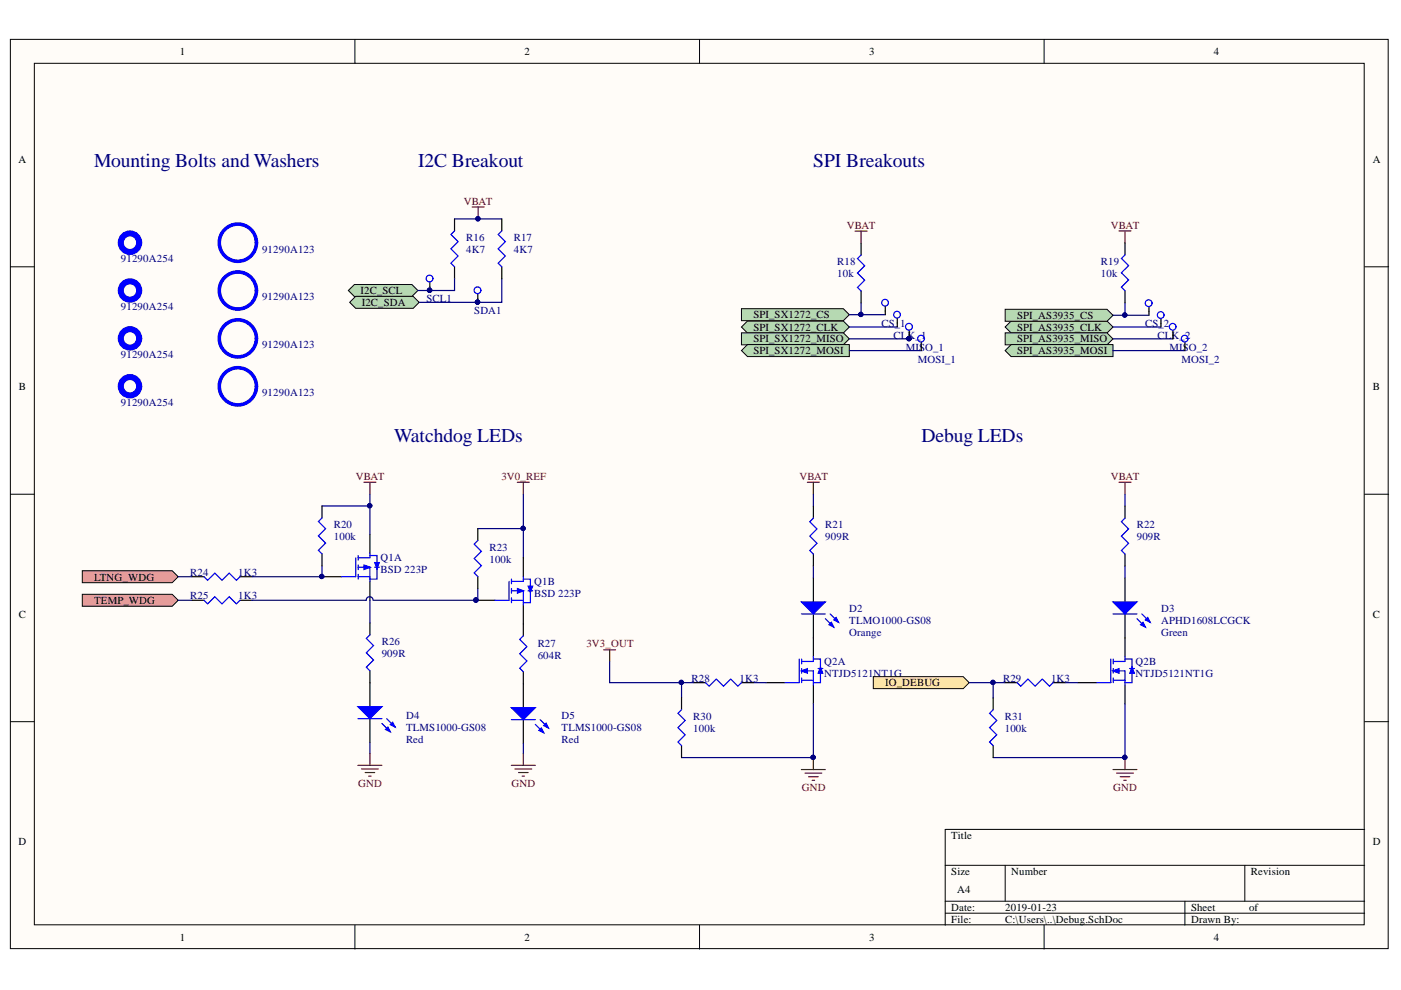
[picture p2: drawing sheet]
<svg xmlns="http://www.w3.org/2000/svg" width="297mm" height="210mm" viewBox="0 0 297 210" stroke-linecap="round" stroke-linejoin="round" font-family="sans-serif">
<defs><g id="words">
<g font-size="4.1" fill="#000080">
<text x="20" y="35.4">Mounting Bolts and Washers</text>
<text x="88.6" y="35.4">I2C Breakout</text>
<text x="172.4" y="35.4">SPI Breakouts</text>
<text x="83.6" y="93.8">Watchdog LEDs</text>
<text x="195.4" y="93.8">Debug LEDs</text>
</g>
<g font-size="2.3">
<text x="38.1" y="11.7">1</text>
<text x="111.2" y="11.7">2</text>
<text x="184.3" y="11.7">3</text>
<text x="257.3" y="11.7">4</text>
<text x="3.9" y="34.5">A</text>
<text x="291.1" y="34.5">A</text>
<text x="76.5" y="62.3">I2C_SCL</text>
<text x="76.7" y="64.9">I2C_SDA</text>
<text x="159.8" y="70.1">SPI_SX1272_CLK</text>
<text x="159.8" y="67.5">SPI_SX1272_CS</text>
<text x="215.7" y="70.1">SPI_AS3935_CLK</text>
<text x="215.7" y="67.6">SPI_AS3935_CS</text>
<text x="159.8" y="72.6">SPI_SX1272_MISO</text>
<text x="159.8" y="75.1">SPI_SX1272_MOSI</text>
<text x="215.7" y="72.6">SPI_AS3935_MISO</text>
<text x="215.7" y="75.1">SPI_AS3935_MOSI</text>
<text x="4" y="82.7">B</text>
<text x="291.1" y="82.7">B</text>
<text x="20" y="123.1">LTNG_WDG</text>
<text x="4" y="130.9">C</text>
<text x="20" y="128.1">TEMP_WDG</text>
<text x="291.1" y="130.9">C</text>
<text x="187.7" y="145.5">IO_DEBUG</text>
<text x="3.9" y="179.2">D</text>
<text x="201.7" y="177.9">Title</text>
<text x="291.1" y="179.2">D</text>
<text x="201.7" y="185.5">Size</text>
<text x="214.4" y="185.5">Number</text>
<text x="265.2" y="185.5">Revision</text>
<text x="203" y="189.3">A4</text>
<text x="201.7" y="193.1">Date:</text>
<text x="201.7" y="195.7">File:</text>
<text x="213.1" y="193.1">2019-01-23</text>
<text x="213.1" y="195.7">C:\Users\..\Debug.SchDoc</text>
<text x="252.5" y="193.1">Sheet</text>
<text x="252.5" y="195.7">Drawn By:</text>
<text x="264.8" y="193.1">of</text>
<text x="38.1" y="199.5">1</text>
<text x="111.2" y="199.5">2</text>
<text x="184.3" y="199.5">3</text>
<text x="257.3" y="199.5">4</text>
</g>
<g font-size="2.3" fill="#800000">
<text x="98.4" y="43.4">VBAT</text>
<text x="179.5" y="48.5">VBAT</text>
<text x="235.5" y="48.5">VBAT</text>
<text x="75.4" y="101.7">VBAT</text>
<text x="106.3" y="101.7">3V0_REF</text>
<text x="169.5" y="101.7">VBAT</text>
<text x="235.5" y="101.7">VBAT</text>
<text x="124.3" y="137.3">3V3_OUT</text>
<text x="75.9" y="166.8">GND</text>
<text x="108.4" y="166.8">GND</text>
<text x="170" y="167.8">GND</text>
<text x="236" y="167.8">GND</text>
</g>
<g font-size="2.3" fill="#000080">
<text x="55.6" y="53.6">91290A123</text>
<text x="98.9" y="53.6">4K7</text>
<text x="98.9" y="51.1">R16</text>
<text x="108.9" y="53.6">4K7</text>
<text x="108.9" y="51.1">R17</text>
<text x="25.6" y="55.5">91290A254</text>
<text x="177.5" y="58.6">10k</text>
<text x="177.5" y="56.1">R18</text>
<text x="233.4" y="58.6">10k</text>
<text x="233.4" y="56.1">R19</text>
<text x="25.6" y="65.6">91290A254</text>
<text x="55.6" y="63.7">91290A123</text>
<text x="90.4" y="64.1">SCL1</text>
<text x="100.6" y="66.7">SDA1</text>
<text x="186.9" y="69.3">CS_1</text>
<text x="189.4" y="71.8">CLK_1</text>
<text x="242.8" y="69.4">CS_2</text>
<text x="245.4" y="71.9">CLK_2</text>
<text x="25.6" y="75.9">91290A254</text>
<text x="55.6" y="73.8">91290A123</text>
<text x="192.1" y="74.3">MISO_1</text>
<text x="194.6" y="76.9">MOSI_1</text>
<text x="248" y="74.3">MISO_2</text>
<text x="250.5" y="76.9">MOSI_2</text>
<text x="55.6" y="84">91290A123</text>
<text x="25.6" y="86">91290A254</text>
<text x="70.8" y="112">R20</text>
<text x="175" y="111.9">R21</text>
<text x="241" y="111.9">R22</text>
<text x="70.8" y="114.5">100k</text>
<text x="80.7" y="119">Q1A</text>
<text x="103.8" y="119.3">100k</text>
<text x="103.8" y="116.8">R23</text>
<text x="175" y="114.5">909R</text>
<text x="241" y="114.5">909R</text>
<text x="40.3" y="122.1">R24</text>
<text x="50.5" y="122.1">1K3</text>
<text x="80.7" y="121.6">BSD 223P</text>
<text x="113.2" y="124.1">Q1B</text>
<text x="40.3" y="127.1">R25</text>
<text x="50.5" y="127.1">1K3</text>
<text x="113.2" y="126.6">BSD 223P</text>
<text x="180.1" y="129.7">D2</text>
<text x="246.2" y="129.7">D3</text>
<text x="80.9" y="136.7">R26</text>
<text x="114" y="137.3">R27</text>
<text x="180.1" y="132.2">TLMO1000-GS08</text>
<text x="180.1" y="134.7">Orange</text>
<text x="246.2" y="132.2">APHD1608LCGCK</text>
<text x="246.2" y="134.7">Green</text>
<text x="80.9" y="139.2">909R</text>
<text x="114" y="139.8">604R</text>
<text x="174.7" y="141">Q2A</text>
<text x="174.7" y="143.5">NTJD5121</text>
<text x="185.2" y="143.5">NT1G</text>
<text x="240.8" y="141">Q2B</text>
<text x="240.8" y="143.5">NTJD5121NT1G</text>
<text x="146.6" y="144.5">R28</text>
<text x="156.8" y="144.5">1K3</text>
<text x="212.7" y="144.5">R29</text>
<text x="222.8" y="144.5">1K3</text>
<text x="86.1" y="152.5">D4</text>
<text x="86.1" y="155">TLMS1000-GS08</text>
<text x="119.1" y="152.5">D5</text>
<text x="119.1" y="155">TLMS1000-GS08</text>
<text x="147" y="155.1">100k</text>
<text x="147" y="152.7">R30</text>
<text x="213" y="155.1">100k</text>
<text x="213" y="152.7">R31</text>
<text x="86.1" y="157.6">Red</text>
<text x="119.1" y="157.6">Red</text>
</g>
</g></defs>
<g fill="#fffcf8" stroke="#000" stroke-width=".21">
<path d="M2.2 8.3h292.1v192.8h-292.1z"/>
<path d="M7.3 13.4h281.9v182.7h-281.9z"/>
</g>
<g fill="none" stroke="#000" stroke-width=".21">
<path d="M75.3 8.3v5.1M148.3 8.3v5.1M221.4 8.3v5.1M2.2 56.6h5.1M289.3 56.6h5.1M2.2 104.8h5.1M289.3 104.8h5.1M2.2 153h5.1M289.3 153h5.1M289.3 175.9h-88.9v20.3M75.3 196.2v5M148.3 196.2v5"/>
<path d="M200.4 183.5h88.9M200.4 191.1h88.9M200.4 193.6h88.9M213.1 183.5v7.6M221.4 196.2v5M251.2 191.1v5.1M263.9 183.5v7.6"/>
</g>
<g fill="#ea9999" stroke="#000" stroke-width=".21">
<path d="M17.4 121h19.1l1.3 1.3-1.3 1.2h-19.1z" fill-rule="evenodd"/>
<path d="M17.4 126h19.1l1.3 1.3-1.3 1.2h-19.1z" fill-rule="evenodd"/>
</g>
<path d="M77.2 102.3h2.5M78.4 102.3v2.5M109.7 102.3h2.5M111 102.3v2.5" fill="none" stroke="#800000" stroke-width=".25"/>
<path d="M78.4 113.3v4M68.4 122.3h4M78.4 123.3v4" fill="none" stroke="#000" stroke-width=".25"/>
<path d="M78.4 117.3v1h-2.5M75.9 120.3h2.3" fill="none" stroke="#00f" stroke-width=".25"/>
<path d="M77.2 119.8l1.4 .5-1.4 .5z" fill="#00f"/>
<path d="M77.2 119.8l1.4 .5-1.4 .5z" fill="none" stroke="#00f" stroke-width=".21"/>
<path d="M78.4 117.8h1.5v2.5M75.9 122.3h2.5M78.4 120.3v3M79.4 120.3h1" fill="none" stroke="#00f" stroke-width=".25"/>
<path d="M79.4 119.3h1l-.5 1.4z" fill="#00f"/>
<path d="M79.4 119.3h1l-.5 1.4z" fill="none" stroke="#00f" stroke-width=".21"/>
<path d="M75.4 118.3v4h-3M75.9 117.8v1M75.9 119.8v1M75.9 121.8v1M79.9 120.3v2.5h-1.5" fill="none" stroke="#00f" stroke-width=".25"/>
<path d="M78.4 104.8v2.5h-10.1M78.4 107.3v6" fill="none" stroke="#000080" stroke-width=".25"/>
<circle cx="78.4" cy="107.2" r=".46" fill="#000080" stroke="#000080" stroke-width=".21"/>
<path d="M78.4 144.8v5M78.4 152.4v5.1" fill="none" stroke="#000" stroke-width=".25"/>
<path d="M75.9 149.8h5.1l-2.6 2.6z" fill="#00f"/>
<path d="M75.9 149.8h5.1l-2.6 2.6zM81 153.4l1.8 1.8M82 152.4l1.8 1.8" fill="none" stroke="#00f" stroke-width=".25"/>
<path d="M81.7 154.7l.5-.5 .6 1z" fill="#00f"/>
<path d="M81.7 154.7l.5-.5 .6 1z" fill="none" stroke="#00f" stroke-width=".25"/>
<path d="M82.8 153.6l.5-.5 .5 1.1z" fill="#00f"/>
<path d="M78.4 134.6l-.7 .8 1.5 1.5-1.5 1.5 1.5 1.5-1.5 1.6 .7 .7M111 134.8l-.8 .8 1.5 1.5-1.5 1.5 1.5 1.5-1.5 1.6 .8 .7M75.9 152.4h5.1M82.8 153.6l.5-.5 .5 1.1z" fill="none" stroke="#00f" stroke-width=".25"/>
<path d="M78.4 132.1v2.5M111 132.3v2.5M78.4 142.2v2.6M111 142.4v7.6M111 152.6v5.1" fill="none" stroke="#000" stroke-width=".25"/>
<path d="M108.4 150h5.1l-2.5 2.6z" fill="#00f"/>
<path d="M108.4 150h5.1l-2.5 2.6zM113.5 153.6l1.8 1.8M114.5 152.6l1.8 1.8" fill="none" stroke="#00f" stroke-width=".25"/>
<path d="M114.3 154.9l.5-.5 .5 1z" fill="#00f"/>
<path d="M114.3 154.9l.5-.5 .5 1z" fill="none" stroke="#00f" stroke-width=".25"/>
<path d="M115.3 153.8l.5-.5 .5 1.1z" fill="#00f"/>
<path d="M108.4 152.6h5.1M115.3 153.8l.5-.5 .5 1.1z" fill="none" stroke="#00f" stroke-width=".25"/>
<path d="M78.4 127.3v4.8M78.4 157.5v2.2M111 157.7v2" fill="none" stroke="#000080" stroke-width=".25"/>
<path d="M171.2 102.3h2.5M172.5 102.3v2.5M78.4 159.7v2.6M111 159.7v2.6M75.9 162.3h5.1M76.7 163h3.5M77.4 163.8h2M78.2 164.6h.5M108.4 162.3h5.1M109.2 163h3.5M109.9 163.8h2.1M110.7 164.6h.5" fill="none" stroke="#800000" stroke-width=".25"/>
<path d="M172.5 122.6v5M172.5 130.2v5" fill="none" stroke="#000" stroke-width=".25"/>
<path d="M169.9 127.6h5.1l-2.5 2.6z" fill="#00f"/>
<path d="M169.9 127.6h5.1l-2.5 2.6zM175 131.2l1.8 1.8M176 130.2l1.8 1.7" fill="none" stroke="#00f" stroke-width=".25"/>
<path d="M175.8 132.5l.5-.6 .5 1.1z" fill="#00f"/>
<path d="M175.8 132.5l.5-.6 .5 1.1z" fill="none" stroke="#00f" stroke-width=".25"/>
<path d="M176.8 131.4l.5-.5 .5 1z" fill="#00f"/>
<path d="M169.9 130.2h5.1M172.5 139.2v1h-2.5M176.8 131.4l.5-.5 .5 1zM170.2 142.3h2.3" fill="none" stroke="#00f" stroke-width=".25"/>
<path d="M172.5 135.2v4M162.4 144.7h4.1M172.5 145.2v4" fill="none" stroke="#000" stroke-width=".25"/>
<path d="M169.8 142.3l1.4-.6v1.1z" fill="#00f"/>
<path d="M169.8 142.3l1.4-.6v1.1z" fill="none" stroke="#00f" stroke-width=".21"/>
<path d="M170 144.2h2.5M172.5 142.3v2.9M173.4 141.7h1.1M174 141.7v3h-1.5" fill="none" stroke="#00f" stroke-width=".25"/>
<path d="M174 141.4l.5 1.4h-1.1z" fill="#00f"/>
<path d="M174 141.4l.5 1.4h-1.1z" fill="none" stroke="#00f" stroke-width=".21"/>
<path d="M169.5 139.7v5h-3M170 139.7v1.1M172.5 139.7h1.5v2M170 141.7v1M170 143.7v1" fill="none" stroke="#00f" stroke-width=".25"/>
<path d="M237.2 102.3h2.6M238.5 102.3v2.5M169.9 163.2h5.1M170.7 163.9h3.5M171.4 164.7h2.1M172.2 165.4h.5M172.5 160.6v2.6" fill="none" stroke="#800000" stroke-width=".25"/>
<circle cx="172.4" cy="160.6" r=".46" fill="#000080" stroke="#000080" stroke-width=".21"/>
<path d="M172.5 104.8v2.5M172.5 120v2.6M172.5 149.2v11.4h-28" fill="none" stroke="#000080" stroke-width=".25"/>
<path d="M238.5 122.6v5M238.5 130.2v5" fill="none" stroke="#000" stroke-width=".25"/>
<path d="M236 127.6h5.1l-2.6 2.6z" fill="#00f"/>
<path d="M236 127.6h5.1l-2.6 2.6zM241.1 131.2l1.7 1.8M242.1 130.2l1.8 1.7" fill="none" stroke="#00f" stroke-width=".25"/>
<path d="M241.8 132.5l.5-.6 .5 1.1z" fill="#00f"/>
<path d="M241.8 132.5l.5-.6 .5 1.1z" fill="none" stroke="#00f" stroke-width=".25"/>
<path d="M242.8 131.4l.5-.5 .6 1z" fill="#00f"/>
<path d="M236 130.2h5.1M238.5 139.2v1h-2.5M242.8 131.4l.5-.5 .6 1zM236.3 142.3h2.2" fill="none" stroke="#00f" stroke-width=".25"/>
<path d="M238.5 135.2v4M228.5 144.7h4M238.5 145.2v4" fill="none" stroke="#000" stroke-width=".25"/>
<path d="M235.9 142.3l1.4-.6v1.1z" fill="#00f"/>
<path d="M235.9 142.3l1.4-.6v1.1z" fill="none" stroke="#00f" stroke-width=".21"/>
<path d="M235.5 139.7v5h-3M236 139.7v1.1M236 144.2h2.5M236 141.7v1M236 143.7v1M238.5 142.3v2.9M239.5 141.7h1M240 141.7v3h-1.5" fill="none" stroke="#00f" stroke-width=".25"/>
<path d="M240 141.4l.5 1.4h-1z" fill="#00f"/>
<path d="M240 141.4l.5 1.4h-1z" fill="none" stroke="#00f" stroke-width=".21"/>
<path d="M238.5 139.7h1.5v2" fill="none" stroke="#00f" stroke-width=".25"/>
<path d="M236 163.2h5.1M236.7 163.9h3.6M237.5 164.7h2M238.3 165.4h.5M238.5 160.6v2.6" fill="none" stroke="#800000" stroke-width=".25"/>
<circle cx="238.5" cy="160.6" r=".46" fill="#000080" stroke="#000080" stroke-width=".21"/>
<path d="M238.5 104.8v2.5M238.5 120v2.6" fill="none" stroke="#000080" stroke-width=".25"/>
<path d="M185.2 143.5h19l1.3 1.2-1.3 1.3h-19z" fill-rule="evenodd" fill="#ffe599" stroke="#000" stroke-width=".21"/>
<g fill="#b6d9b2" stroke="#000" stroke-width=".21">
<path d="M73.9 61.6l1.2-1.3h12.2l1.3 1.3-1.3 1.3h-12.2z" fill-rule="evenodd"/>
<path d="M74.1 64.1l1.3-1.3h12.2l1.3 1.3-1.3 1.3h-12.2z" fill-rule="evenodd"/>
</g>
<path d="M96.4 59.1v2.5h-7.8M96.4 46.4h10M106.4 59.1v5h-17.5" fill="none" stroke="#000080" stroke-width=".25"/>
<g fill="#000080" stroke="#000080" stroke-width=".21">
<circle cx="101.2" cy="64.1" r=".46"/>
<circle cx="91.1" cy="61.5" r=".46"/>
<circle cx="101.3" cy="46.4" r=".46"/>
</g>
<path d="M96.4 46.4v2.6M96.4 56.6v2.5" fill="none" stroke="#000" stroke-width=".25"/>
<path d="M96.4 49l-.8 .7 1.5 1.5-1.5 1.6 1.5 1.5-1.5 1.5 .8 .8" fill="none" stroke="#00f" stroke-width=".25"/>
<path d="M100.1 43.9h2.5M101.4 43.9v2.5" fill="none" stroke="#800000" stroke-width=".25"/>
<g fill="#b6d9b2" stroke="#000" stroke-width=".21">
<path d="M157.2 69.3l1.3-1.2h20.3l1.3 1.2-1.3 1.3h-20.3z" fill-rule="evenodd"/>
<path d="M157.2 70.6h21.6l1.3 1.2-1.3 1.3h-21.6z" fill-rule="evenodd"/>
<path d="M157.2 74.3l1.3-1.2h21.6v2.5h-21.6z" fill-rule="evenodd"/>
<path d="M157.2 65.5h21.6l1.3 1.2-1.3 1.3h-21.6z" fill-rule="evenodd"/>
</g>
<path d="M180.1 66.7h7.6M180.1 74.3h15.2M182.6 64.2v2.5M190.2 69.3h-10.1M192.8 71.8h-12.7M111 104.8v13.5" fill="none" stroke="#000080" stroke-width=".25"/>
<g fill="#000080" stroke="#000080" stroke-width=".21">
<circle cx="182.5" cy="66.7" r=".46"/>
<circle cx="192.7" cy="71.8" r=".46"/>
<circle cx="110.9" cy="112" r=".46"/>
</g>
<path d="M181.3 49h2.5M182.6 49v2.5" fill="none" stroke="#800000" stroke-width=".25"/>
<g fill="#b6d9b2" stroke="#000" stroke-width=".21">
<path d="M213.1 69.3l1.3-1.2h20.3l1.3 1.2-1.3 1.3h-20.3z" fill-rule="evenodd"/>
<path d="M213.1 70.6h21.6l1.3 1.2-1.3 1.3h-21.6z" fill-rule="evenodd"/>
<path d="M213.1 74.3l1.3-1.2h21.6v2.5h-21.6z" fill-rule="evenodd"/>
<path d="M213.1 65.6h21.6l1.3 1.2-1.3 1.3h-21.6z" fill-rule="evenodd"/>
</g>
<g fill="none" stroke="#000080" stroke-width=".25">
<path d="M236 66.8h7.6M236 69.3h10.1M236 71.8h12.7M236 74.3h15.2M238.5 64.2v2.6M68.3 120v2.3M101.3 112.1h9.7M37.8 122.3h2.9M37.8 127.3h2.9M53.4 122.3h15M79.1 127.3a.72 .72 0 0 0-.7-.8 .72 .72 0 0 0-.8 .8h-24.2M101.3 124.8v2.5h-22.1"/>
<path d="M144.5 144.7v3.2M159.7 144.7h2.7M205.5 144.7h7.6M210.6 144.7v3.2M225.8 144.7h2.7M238.5 149.2v11.4h-27.9"/>
</g>
<g fill="#000080" stroke="#000080" stroke-width=".21">
<circle cx="238.5" cy="66.8" r=".46"/>
<circle cx="144.4" cy="144.7" r=".46"/>
<circle cx="238.5" cy="160.6" r=".46"/>
<circle cx="210.5" cy="144.7" r=".46"/>
<circle cx="110.9" cy="112" r=".46"/>
<circle cx="100.9" cy="127.2" r=".46"/>
<circle cx="68.2" cy="122.2" r=".46"/>
</g>
<path d="M237.2 49h2.6M238.5 49v2.5" fill="none" stroke="#800000" stroke-width=".25"/>
<g fill="none" stroke="#000" stroke-width=".25">
<path d="M106.4 46.4v2.6M106.4 56.6v2.5M182.6 51.5v2.6M238.5 51.5v2.5M182.6 61.7v2.5M238.5 61.6v2.6M68.3 107.3v2.5M68.3 117.4v2.6M101.3 112.1v2.5M111 118.3v4M172.5 107.3v2.6M172.5 117.5v2.5"/>
<path d="M238.5 107.3v2.6M238.5 117.5v2.5M40.7 122.3h2.6M40.7 127.3h2.6M50.9 122.3h2.5M50.9 127.3h2.5M100.9 127.3h4M101.3 122.2v2.6M111 128.3v4M144.5 147.9v2.6M144.5 158.1v2.5M147 144.7h2.6"/>
<path d="M157.2 144.7h2.5M210.6 147.9v2.6M210.6 158.1v2.5M213.1 144.7h2.6M223.3 144.7h2.5"/>
</g>
<g fill="none" stroke="#00f" stroke-width=".25">
<path d="M106.4 49l-.8 .7 1.5 1.5-1.5 1.6 1.5 1.5-1.5 1.5 .8 .8M182.6 54.1l-.8 .7 1.5 1.6-1.5 1.5 1.5 1.5-1.5 1.5 .8 .8M238.5 54l-.7 .8 1.5 1.5-1.5 1.5 1.5 1.6-1.5 1.5 .7 .7M68.3 109.8l-.8 .8 1.5 1.5-1.5 1.5 1.5 1.5-1.5 1.6 .8 .7M101.3 114.6l-.8 .8 1.6 1.5-1.6 1.5 1.6 1.5-1.6 1.6 .8 .7M172.5 109.9l-.8 .7 1.5 1.5-1.5 1.6 1.5 1.5-1.5 1.5 .8 .8M238.5 109.9l-.7 .7 1.5 1.5-1.5 1.6 1.5 1.5-1.5 1.5 .7 .8M43.3 122.3l.7 .7 1.5-1.5 1.6 1.5 1.5-1.5 1.5 1.5 .8-.7M43.3 127.3l.7 .7 1.5-1.5 1.6 1.5 1.5-1.5 1.5 1.5 .8-.7M108.4 125.3h2.3M111 122.3v1h-2.6M144.5 150.5l-.8 .7 1.6 1.6-1.6 1.5 1.6 1.5-1.6 1.5 .8 .8"/>
<path d="M149.6 144.7l.7 .8 1.6-1.5 1.5 1.5 1.5-1.5 1.5 1.5 .8-.8M210.6 150.5l-.8 .7 1.5 1.6-1.5 1.5 1.5 1.5-1.5 1.5 .8 .8M215.7 144.7l.7 .8 1.5-1.5 1.6 1.5 1.5-1.5 1.5 1.5 .8-.8"/>
</g>
<path d="M109.7 124.8l1.4 .5-1.4 .5z" fill="#00f"/>
<path d="M109.7 124.8l1.4 .5-1.4 .5z" fill="none" stroke="#00f" stroke-width=".21"/>
<path d="M108.4 127.3h2.6M111 122.8h1.5v2.5M111 125.3v3M111.9 125.3h1" fill="none" stroke="#00f" stroke-width=".25"/>
<path d="M111.9 124.3h1.1l-.5 1.4z" fill="#00f"/>
<path d="M111.9 124.3h1.1l-.5 1.4z" fill="none" stroke="#00f" stroke-width=".21"/>
<g fill="none" stroke="#00f" stroke-width=".25">
<path d="M107.9 123.3v4h-3M108.4 122.8v1M108.4 124.8v1M108.4 126.8v1M112.5 125.3v2.5h-1.5"/>
<circle cx="91.1" cy="59.1" r=".72"/>
<circle cx="101.2" cy="61.5" r=".72"/>
<circle cx="187.6" cy="64.2" r=".71"/>
<circle cx="190.2" cy="66.7" r=".71"/>
<circle cx="192.7" cy="69.3" r=".72"/>
<circle cx="195.3" cy="71.8" r=".71"/>
<circle cx="243.5" cy="64.3" r=".72"/>
<circle cx="246.1" cy="66.8" r=".71"/>
<circle cx="248.6" cy="69.3" r=".71"/>
<circle cx="251.2" cy="71.8" r=".71"/>
</g>
<g fill="#000080" stroke="#000080" stroke-width=".21">
<circle cx="100.9" cy="127.2" r=".46"/>
<circle cx="101.2" cy="64.1" r=".46"/>
<circle cx="91.1" cy="61.5" r=".46"/>
<circle cx="192.7" cy="71.8" r=".46"/>
<circle cx="144.4" cy="144.7" r=".46"/>
</g>
<path d="M91.1 59.9v1.7M101.3 62.4v1.7M187.7 65v1.7M190.2 67.5v1.8M192.8 70.1v1.7M195.3 72.6v1.7M243.6 65.1v1.7M246.1 67.6v1.7M248.7 70.1v1.7M251.2 72.6v1.7" fill="none" stroke="#000" stroke-width=".25"/>
<path d="M128 137.8h2.5M129.3 137.8v2.5" fill="none" stroke="#800000" stroke-width=".25"/>
<path d="M129.3 140.3v4.4h17.7" fill="none" stroke="#000080" stroke-width=".25"/>
<g fill="none" stroke="#00f" stroke-width="1.3">
<circle cx="27.6" cy="51.5" r="1.96"/>
<circle cx="27.6" cy="61.6" r="1.96"/>
<circle cx="27.6" cy="71.7" r="1.96"/>
<circle cx="27.6" cy="81.9" r="1.96"/>
</g>
<g fill="none" stroke="#00f" stroke-width=".76">
<circle cx="50.4" cy="51.5" r="3.9"/>
<circle cx="50.4" cy="71.7" r="3.9"/>
<circle cx="50.4" cy="61.6" r="3.9"/>
<circle cx="50.4" cy="81.9" r="3.9"/>
</g>
<use href="#words"/>
</svg>
